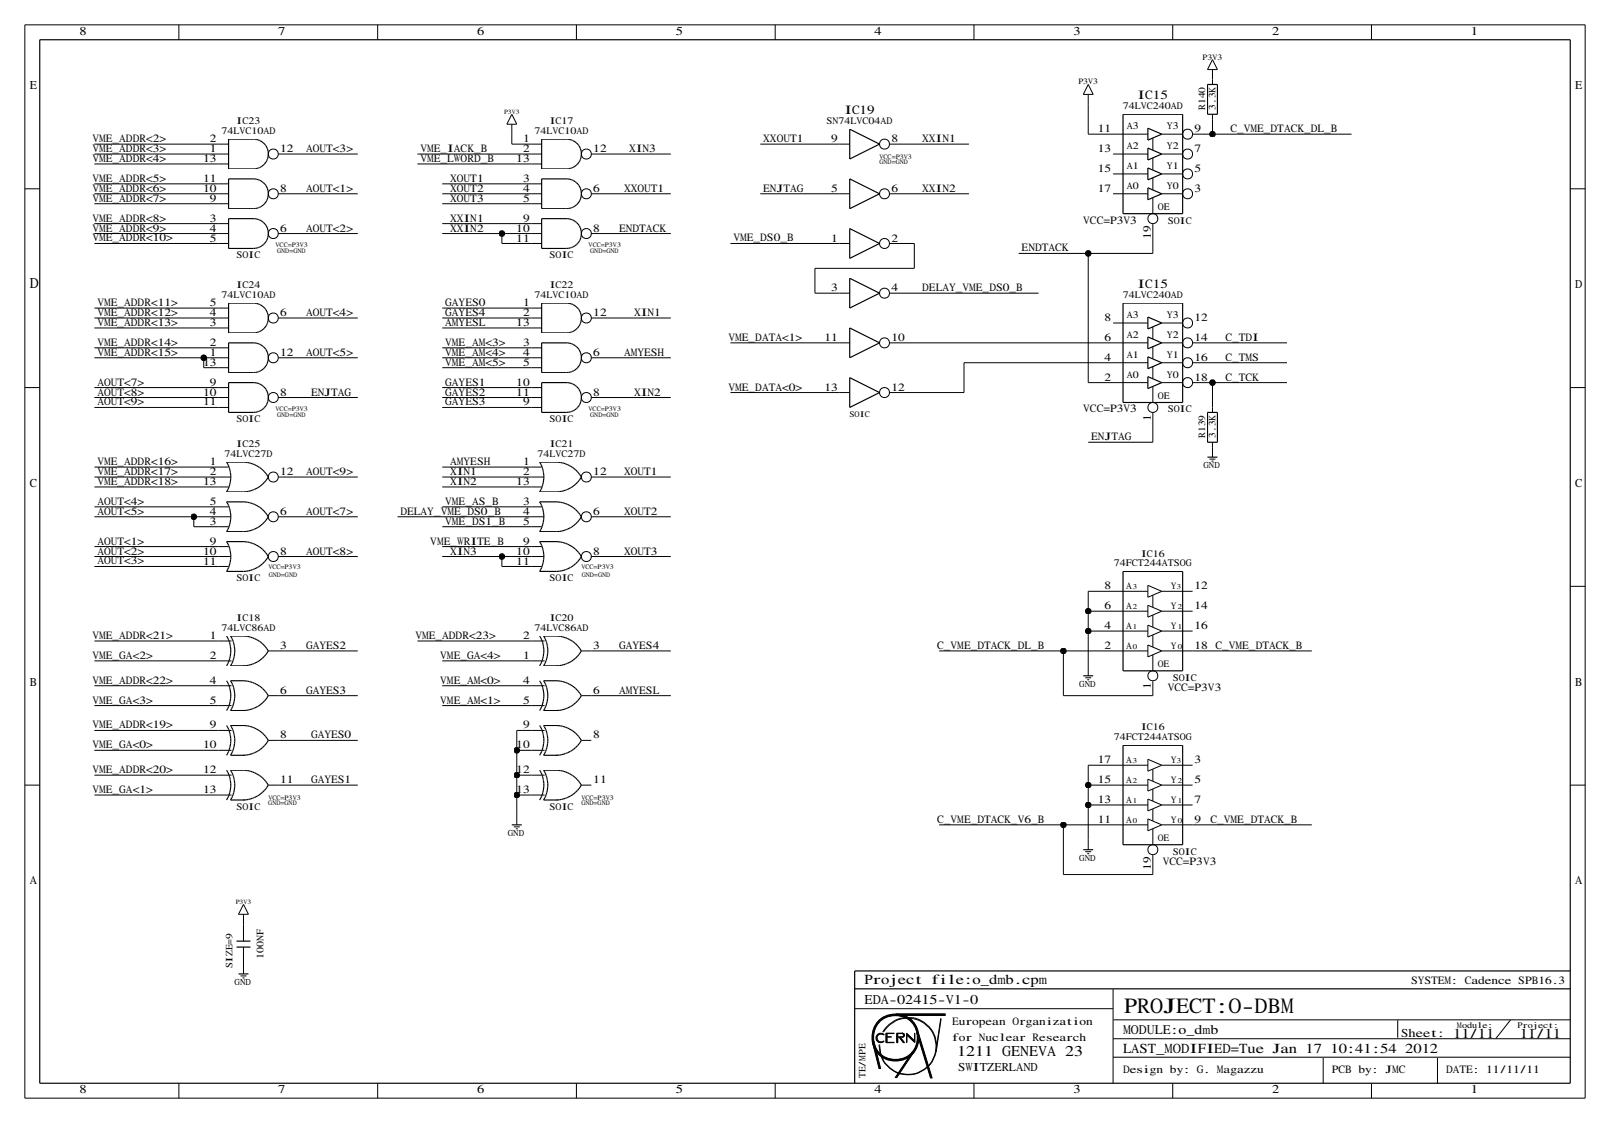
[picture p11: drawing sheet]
<svg xmlns="http://www.w3.org/2000/svg" width="411mm" height="287mm" viewBox="0 0 411 287" stroke-linecap="round" stroke-linejoin="round" font-family="sans-serif">
<defs><g id="words">
<text font-size="5.6" x="287.3" y="258.8">PROJECT:O-DBM</text>
<g font-size="3.8">
<text x="7.6" y="73.7">D</text>
<text x="244.7" y="270">1211 GENEVA 23</text>
</g>
<g font-size="3.5">
<text x="221" y="251.5">Project</text>
<text x="238.1" y="251.5">fi le:o_dmb.cpm</text>
<text x="221" y="256.5">EDA-02415-V1-0</text>
<text x="287" y="269.2">LAST_MODIFIED=Tue Jan 17</text>
<text x="340" y="269.2">10:41:54</text>
<text x="359.1" y="269.2">2012</text>
<text x="371.4" y="265.2">11/11</text>
<text x="388.4" y="265.2">11/11</text>
</g>
<text font-size="3.4" x="287" y="264.2">MODULE:o_dmb</text>
<g font-size="3.2">
<text x="216" y="29.2">IC19</text>
<text x="290.9" y="25.4">IC15</text>
<text x="290.9" y="73.7">IC15</text>
</g>
<g font-size="3.1">
<text x="20.3" y="8.9">8</text>
<text x="71.1" y="8.9">7</text>
<text x="121.9" y="8.9">6</text>
<text x="172.7" y="8.9">5</text>
<text x="223.5" y="8.9">4</text>
<text x="274.3" y="8.9">3</text>
<text x="325.1" y="8.9">2</text>
<text x="375.9" y="8.9">1</text>
<text x="7.6" y="22.9">E</text>
<text x="402.6" y="22.9">E</text>
<text x="402.6" y="73.7">D</text>
<text x="7.6" y="124.5">C</text>
<text x="402.6" y="124.5">C</text>
<text x="7.6" y="175.3">B</text>
<text x="402.6" y="175.3">B</text>
<text x="7.6" y="226.1">A</text>
<text x="402.6" y="226.1">A</text>
<text x="358.1" y="264.9">Sheet :</text>
<text x="244.9" y="273.8">SWITZERLAND</text>
<text x="20.3" y="279.4">8</text>
<text x="71.1" y="279.4">7</text>
<text x="121.9" y="279.4">6</text>
<text x="172.7" y="279.4">5</text>
<text x="223.5" y="279.4">4</text>
<text x="274.3" y="279.4">3</text>
<text x="325.1" y="279.4">2</text>
<text x="375.9" y="279.4">1</text>
</g>
<g font-size="2.9">
<text x="280.5" y="33.8">11</text>
<text x="305.3" y="33.8">9</text>
<text x="314.5" y="33.8">C_VME_DTACK_DL_B</text>
<text x="23.6" y="41.4">VME_ADDR&lt;4&gt;</text>
<text x="23.6" y="38.9">VME_ADDR&lt;3&gt;</text>
<text x="23.6" y="36.3">VME_ADDR&lt;2&gt;</text>
<text x="51.9" y="41.4">13</text>
<text x="53.7" y="36.3">2</text>
<text x="53.7" y="38.9">1</text>
<text x="71.6" y="38.9">12</text>
<text x="78.2" y="38.9">AOUT&lt;3&gt;</text>
<text x="107.4" y="41.4">VME_LWORD_B</text>
<text x="107.4" y="38.9">VME_IACK_B</text>
<text x="132" y="41.4">13</text>
<text x="133.7" y="38.9">2</text>
<text x="133.7" y="36.3">1</text>
<text x="151.6" y="38.9">12</text>
<text x="160.8" y="38.9">XIN3</text>
<text x="195.1" y="36.3">XXOUT1</text>
<text x="212.4" y="36.3">9</text>
<text x="227.8" y="36.3">8</text>
<text x="235.7" y="36.3">XXIN1</text>
<text x="280.5" y="38.9">13</text>
<text x="305.3" y="38.9">7</text>
<text x="23.6" y="46.5">VME_ADDR&lt;5&gt;</text>
<text x="51.9" y="46.5">11</text>
<text x="115.1" y="46.5">XOUT1</text>
<text x="133.7" y="46.5">3</text>
<text x="280.5" y="43.9">15</text>
<text x="305.3" y="43.9">5</text>
<text x="23.6" y="49">VME_ADDR&lt;6&gt;</text>
<text x="23.6" y="51.6">VME_ADDR&lt;7&gt;</text>
<text x="51.9" y="49">10</text>
<text x="53.7" y="51.6">9</text>
<text x="71.6" y="49">8</text>
<text x="78.2" y="49">AOUT&lt;1&gt;</text>
<text x="115.1" y="49">XOUT2</text>
<text x="115.1" y="51.6">XOUT3</text>
<text x="133.7" y="49">4</text>
<text x="133.7" y="51.6">5</text>
<text x="151.6" y="49">6</text>
<text x="159.5" y="49">XXOUT1</text>
<text x="195.1" y="49">ENJTAG</text>
<text x="212.4" y="49">5</text>
<text x="227.8" y="49">6</text>
<text x="235.7" y="49">XXIN2</text>
<text x="280.5" y="49">17</text>
<text x="305.3" y="49">3</text>
<text x="23.6" y="56.6">VME_ADDR&lt;8&gt;</text>
<text x="23.6" y="59.2">VME_ADDR&lt;9&gt;</text>
<text x="53.7" y="59.2">4</text>
<text x="53.7" y="56.6">3</text>
<text x="71.6" y="59.2">6</text>
<text x="78.2" y="59.2">AOUT&lt;2&gt;</text>
<text x="115.1" y="56.6">XXIN1</text>
<text x="115.1" y="59.2">XXIN2</text>
<text x="132" y="59.2">10</text>
<text x="133.7" y="56.6">9</text>
<text x="151.6" y="59.2">8</text>
<text x="158.2" y="59.2">ENDTACK</text>
<text x="276.9" y="57.2">VCC=P3V3</text>
<text x="23.6" y="61.7">VME_ADDR&lt;10&gt;</text>
<text x="53.7" y="61.7">5</text>
<text x="132" y="61.7">11</text>
<text x="187.5" y="61.7">VME_DS0_B</text>
<text x="212.4" y="61.7">1</text>
<text x="227.8" y="61.7">2</text>
<text x="261.1" y="64.3">ENDTACK</text>
<text x="294.1" y="61.1" transform="rotate(-90 294.1 61.1)">19</text>
<text x="212.4" y="74.4">3</text>
<text x="227.8" y="74.4">4</text>
<text x="235.7" y="74.4">DELAY_VME_DS0_B</text>
<text x="24.9" y="78.2">VME_ADDR&lt;11&gt;</text>
<text x="24.9" y="83.3">VME_ADDR&lt;13&gt;</text>
<text x="24.9" y="80.8">VME_ADDR&lt;12&gt;</text>
<text x="53.7" y="78.2">5</text>
<text x="53.7" y="83.3">3</text>
<text x="53.7" y="80.8">4</text>
<text x="71.6" y="80.8">6</text>
<text x="78.2" y="80.8">AOUT&lt;4&gt;</text>
<text x="113.8" y="83.3">AMYESL</text>
<text x="113.8" y="80.8">GAYES4</text>
<text x="113.8" y="78.2">GAYES0</text>
<text x="132" y="83.3">13</text>
<text x="133.7" y="80.8">2</text>
<text x="133.7" y="78.2">1</text>
<text x="151.6" y="80.8">12</text>
<text x="162.1" y="80.8">XIN1</text>
<text x="282.3" y="82">8</text>
<text x="305.3" y="82">12</text>
<text x="24.9" y="88.4">VME_ADDR&lt;14&gt;</text>
<text x="53.7" y="88.4">2</text>
<text x="113.8" y="88.4">VME_AM&lt;3&gt;</text>
<text x="133.7" y="88.4">3</text>
<text x="186.2" y="87.1">VME_DATA&lt;1&gt;</text>
<text x="210.7" y="87.1">11</text>
<text x="227.8" y="87.1">10</text>
<text x="282.3" y="87.1">6</text>
<text x="305.3" y="87.1">14</text>
<text x="313.2" y="87.1">C_TDI</text>
<text x="24.9" y="90.9">VME_ADDR&lt;15&gt;</text>
<text x="51.9" y="93.5">13</text>
<text x="53.7" y="90.9">1</text>
<text x="71.6" y="90.9">12</text>
<text x="78.2" y="90.9">AOUT&lt;5&gt;</text>
<text x="113.8" y="93.5">VME_AM&lt;5&gt;</text>
<text x="113.8" y="90.9">VME_AM&lt;4&gt;</text>
<text x="133.7" y="90.9">4</text>
<text x="133.7" y="93.5">5</text>
<text x="151.6" y="90.9">6</text>
<text x="159.5" y="90.9">AMYESH</text>
<text x="282.3" y="92.2">4</text>
<text x="305.3" y="92.2">16</text>
<text x="313.2" y="92.2">C_TMS</text>
<text x="24.9" y="98.6">AOUT&lt;7&gt;</text>
<text x="24.9" y="101.1">AOUT&lt;8&gt;</text>
<text x="51.9" y="101.1">10</text>
<text x="53.7" y="98.6">9</text>
<text x="71.6" y="101.1">8</text>
<text x="79.5" y="101.1">ENJTAG</text>
<text x="113.8" y="101.1">GAYES2</text>
<text x="113.8" y="98.5">GAYES1</text>
<text x="132" y="98.6">10</text>
<text x="132" y="101.1">11</text>
<text x="151.6" y="101.1">8</text>
<text x="162.1" y="101.1">XIN2</text>
<text x="186.2" y="99.8">VME_DATA&lt;0&gt;</text>
<text x="210.7" y="99.8">13</text>
<text x="227.8" y="99.8">12</text>
<text x="282.3" y="97.3">2</text>
<text x="305.3" y="97.3">18</text>
<text x="313.2" y="97.3">C_TCK</text>
<text x="24.9" y="103.6">AOUT&lt;9&gt;</text>
<text x="51.9" y="103.6">11</text>
<text x="113.8" y="103.6">GAYES3</text>
<text x="133.7" y="103.6">9</text>
<text x="276.9" y="105.4">VCC=P3V3</text>
<text x="294.1" y="107.6" transform="rotate(-90 294.1 107.6)">1</text>
<text x="278.9" y="112.5">ENJTAG</text>
<text x="24.9" y="118.9">VME_ADDR&lt;16&gt;</text>
<text x="53.7" y="118.9">1</text>
<text x="115.1" y="118.9">AMYESH</text>
<text x="133.7" y="118.9">1</text>
<text x="24.9" y="124">VME_ADDR&lt;18&gt;</text>
<text x="24.9" y="121.4">VME_ADDR&lt;17&gt;</text>
<text x="51.9" y="124">13</text>
<text x="53.7" y="121.4">2</text>
<text x="71.6" y="121.4">12</text>
<text x="78.2" y="121.4">AOUT&lt;9&gt;</text>
<text x="115.1" y="121.4">XIN1</text>
<text x="115.1" y="124">XIN2</text>
<text x="132" y="124">13</text>
<text x="133.7" y="121.4">2</text>
<text x="151.6" y="121.4">12</text>
<text x="159.5" y="121.4">XOUT1</text>
<text x="24.9" y="131.6">AOUT&lt;5&gt;</text>
<text x="24.9" y="129">AOUT&lt;4&gt;</text>
<text x="53.7" y="129">5</text>
<text x="53.7" y="131.6">4</text>
<text x="71.6" y="131.6">6</text>
<text x="78.2" y="131.6">AOUT&lt;7&gt;</text>
<text x="102.4" y="131.6">DELAY_VME_DS0_B</text>
<text x="113.8" y="129">VME_AS_B</text>
<text x="133.7" y="131.6">4</text>
<text x="133.7" y="129">3</text>
<text x="151.6" y="131.6">6</text>
<text x="159.5" y="131.6">XOUT2</text>
<text x="53.7" y="134.1">3</text>
<text x="113.8" y="134.1">VME_DS1_B</text>
<text x="133.7" y="134.1">5</text>
<text x="24.9" y="141.7">AOUT&lt;2&gt;</text>
<text x="24.9" y="139.2">AOUT&lt;1&gt;</text>
<text x="51.9" y="141.7">10</text>
<text x="53.7" y="139.2">9</text>
<text x="71.6" y="141.7">8</text>
<text x="78.2" y="141.7">AOUT&lt;8&gt;</text>
<text x="110" y="139.2">VME_WRITE_B</text>
<text x="115.1" y="141.7">XIN3</text>
<text x="132" y="141.7">10</text>
<text x="133.7" y="139.2">9</text>
<text x="151.6" y="141.7">8</text>
<text x="159.5" y="141.7">XOUT3</text>
<text x="24.9" y="144.3">AOUT&lt;3&gt;</text>
<text x="51.9" y="144.3">11</text>
<text x="132" y="144.3">11</text>
<text x="282.3" y="150.6">8</text>
<text x="282.3" y="155.7">6</text>
<text x="305.3" y="150.6">12</text>
<text x="305.3" y="155.7">14</text>
<text x="282.3" y="160.8">4</text>
<text x="305.3" y="160.8">16</text>
<text x="23.6" y="163.3">VME_ADDR&lt;21&gt;</text>
<text x="53.7" y="163.3">1</text>
<text x="71.6" y="165.9">3</text>
<text x="78.2" y="165.9">GAYES2</text>
<text x="106.2" y="163.3">VME_ADDR&lt;23&gt;</text>
<text x="133.7" y="163.3">2</text>
<text x="151.6" y="165.9">3</text>
<text x="158.2" y="165.9">GAYES4</text>
<text x="239.5" y="165.9">C_VME_DTACK_DL_B</text>
<text x="282.3" y="165.9">2</text>
<text x="305.3" y="165.9">18 C_VME_DTACK_B</text>
<text x="23.6" y="168.4">VME_GA&lt;2&gt;</text>
<text x="53.7" y="168.4">2</text>
<text x="112.5" y="168.4">VME_GA&lt;4&gt;</text>
<text x="133.7" y="168.4">1</text>
<text x="23.6" y="179.8">VME_GA&lt;3&gt;</text>
<text x="23.6" y="174.8">VME_ADDR&lt;22&gt;</text>
<text x="53.7" y="174.8">4</text>
<text x="53.7" y="179.8">5</text>
<text x="71.6" y="177.3">6</text>
<text x="78.2" y="177.3">GAYES3</text>
<text x="112.5" y="174.8">VME_AM&lt;0&gt;</text>
<text x="112.5" y="179.8">VME_AM&lt;1&gt;</text>
<text x="133.7" y="174.8">4</text>
<text x="133.7" y="179.8">5</text>
<text x="151.6" y="177.3">6</text>
<text x="158.2" y="177.3">AMYESL</text>
<text x="294.1" y="176.2" transform="rotate(-90 294.1 176.2)">1</text>
<text x="298.4" y="176.5">VCC=P3V3</text>
<text x="23.6" y="191.3">VME_GA&lt;0&gt;</text>
<text x="23.6" y="186.2">VME_ADDR&lt;19&gt;</text>
<text x="51.9" y="191.3">10</text>
<text x="53.7" y="186.2">9</text>
<text x="71.6" y="188.7">8</text>
<text x="79.5" y="188.7">GAYES0</text>
<text x="132" y="191.3">10</text>
<text x="133.7" y="186.2">9</text>
<text x="151.6" y="188.7">8</text>
<text x="23.6" y="197.6">VME_ADDR&lt;20&gt;</text>
<text x="51.9" y="197.6">12</text>
<text x="132" y="197.6">12</text>
<text x="280.5" y="195.1">17</text>
<text x="305.3" y="195.1">3</text>
<text x="23.6" y="202.7">VME_GA&lt;1&gt;</text>
<text x="51.9" y="202.7">13</text>
<text x="71.6" y="200.2">11</text>
<text x="79.5" y="200.2">GAYES1</text>
<text x="132" y="202.7">13</text>
<text x="151.6" y="200.2">11</text>
<text x="280.5" y="200.2">15</text>
<text x="305.3" y="200.2">5</text>
<text x="280.5" y="205.2">13</text>
<text x="305.3" y="205.2">7</text>
<text x="239.5" y="210.3">C_VME_DTACK_V6_B</text>
<text x="280.5" y="210.3">11</text>
<text x="305.3" y="210.3">9</text>
<text x="309.4" y="210.3">C_VME_DTACK_B</text>
<text x="297.2" y="221">VCC=P3V3</text>
<text x="294.1" y="222.4" transform="rotate(-90 294.1 222.4)">19</text>
<text x="360.6" y="251.5">SYSTEM: Cadence SPB16.3</text>
<text x="243.3" y="261.9">European Organizat ion</text>
<text x="243.5" y="265.9">for Nuclear Research</text>
<text x="287" y="274.3">Design by: G.</text>
<text x="311" y="274.3">Magazzu</text>
<text x="340.4" y="274.3">PCB by: JMC</text>
<text x="369.6" y="274.3">DATE: 11/11/11</text>
</g>
<g font-size="2.6">
<text x="287" y="27.9">74LVC240AD</text>
<text x="56.6" y="34.3">74LVC10AD</text>
<text x="60.6" y="31.8">IC23</text>
<text x="136.6" y="34.3">74LVC10AD</text>
<text x="140.6" y="31.8">IC17</text>
<text x="211.3" y="31.8">SN74LVC04AD</text>
<text x="288" y="33">A3</text>
<text x="298.2" y="33">Y3</text>
<text x="288" y="38.1">A2</text>
<text x="298.2" y="38.1">Y2</text>
<text x="288" y="43.2">A1</text>
<text x="298.2" y="43.2">Y1</text>
<text x="288" y="48.3">A0</text>
<text x="295.9" y="53.6">OE</text>
<text x="298.2" y="48.3">Y0</text>
<text x="298.4" y="57.2">SOIC</text>
<text x="60.4" y="66">SOIC</text>
<text x="140.4" y="66">SOIC</text>
<text x="56.6" y="76.2">74LVC10AD</text>
<text x="60.6" y="73.7">IC24</text>
<text x="136.6" y="76.2">74LVC10AD</text>
<text x="140.6" y="73.7">IC22</text>
<text x="287" y="76.2">74LVC240AD</text>
<text x="288" y="81.3">A3</text>
<text x="298.2" y="81.3">Y3</text>
<text x="288" y="86.4">A2</text>
<text x="298.2" y="86.4">Y2</text>
<text x="288" y="91.4">A1</text>
<text x="298.2" y="91.4">Y1</text>
<text x="288" y="96.5">A0</text>
<text x="295.9" y="101.9">OE</text>
<text x="298.2" y="96.5">Y0</text>
<text x="60.4" y="107.9">SOIC</text>
<text x="140.4" y="107.9">SOIC</text>
<text x="298.4" y="105.4">SOIC</text>
<text x="57.4" y="116.8">74LVC27D</text>
<text x="60.6" y="114.3">IC25</text>
<text x="137.4" y="116.8">74LVC27D</text>
<text x="140.6" y="114.3">IC21</text>
<text x="291.7" y="142.2">IC16</text>
<text x="60.4" y="148.6">SOIC</text>
<text x="140.4" y="148.6">SOIC</text>
<text x="284.7" y="144.8">74FCT244ATSOG</text>
<text x="56.6" y="161.3">74LVC86AD</text>
<text x="60.6" y="158.7">IC18</text>
<text x="136.6" y="161.3">74LVC86AD</text>
<text x="140.6" y="158.7">IC20</text>
<text x="299.7" y="174">SOIC</text>
<text x="284.7" y="189.2">74FCT244ATSOG</text>
<text x="291.7" y="186.7">IC16</text>
<text x="60.4" y="207">SOIC</text>
<text x="140.4" y="207">SOIC</text>
<text x="299.7" y="218.4">SOIC</text>
<text x="67.3" y="245.1" transform="rotate(-90 67.3 245.1)">100NF</text>
</g>
<g font-size="2.5">
<text x="308" y="28.1" transform="rotate(-90 308 28.1)">R140</text>
<text x="310.6" y="28.1" transform="rotate(-90 310.6 28.1)">3.3K</text>
<text x="308" y="111.9" transform="rotate(-90 308 111.9)">R139</text>
<text x="310.6" y="111.9" transform="rotate(-90 310.6 111.9)">3.3K</text>
<text x="287.8" y="155.7">A</text>
<text x="287.8" y="150.6">A</text>
<text x="299.2" y="155.7">Y</text>
<text x="299.2" y="150.6">Y</text>
<text x="287.8" y="160.8">A</text>
<text x="299.2" y="160.8">Y</text>
<text x="287.8" y="165.9">A</text>
<text x="299.2" y="165.9">Y</text>
<text x="295.9" y="170.4">OE</text>
<text x="287.8" y="195.1">A</text>
<text x="299.2" y="195.1">Y</text>
<text x="287.8" y="200.2">A</text>
<text x="299.2" y="200.2">Y</text>
<text x="287.8" y="205.2">A</text>
<text x="299.2" y="205.2">Y</text>
<text x="287.8" y="210.3">A</text>
<text x="295.9" y="214.9">OE</text>
<text x="299.2" y="210.3">Y</text>
<text x="59.4" y="247.4" transform="rotate(-90 59.4 247.4)">SIZE=9</text>
<text x="221.2" y="275.6" transform="rotate(-90 221.2 275.6)">TE/MPE</text>
</g>
<g font-size="2.3">
<text x="307.6" y="119.6">GND</text>
<text x="275.8" y="175.5">GND</text>
<text x="129.8" y="213.6">GND</text>
<text x="275.8" y="220">GND</text>
<text x="59.9" y="251.7">GND</text>
</g>
<g font-size="2.2">
<text x="217.1" y="106.7">SOIC</text>
<text x="372.4" y="262.6">Module:</text>
<text x="387.9" y="262.6">Project :</text>
</g>
<g font-size="2.1">
<text x="307.4" y="15.2">P3V3</text>
<text x="275.6" y="21.6">P3V3</text>
</g>
<g font-size="1.9">
<text x="289.6" y="155.7">2</text>
<text x="289.6" y="150.6">3</text>
<text x="300.7" y="150.6">3</text>
<text x="301" y="155.7">2</text>
<text x="289.6" y="160.8">1</text>
<text x="301" y="160.8">1</text>
<text x="289.6" y="165.9">0</text>
<text x="301" y="165.9">0</text>
<text x="289.6" y="195.1">3</text>
<text x="300.7" y="195.1">3</text>
<text x="289.6" y="200.2">2</text>
<text x="301" y="200.2">2</text>
<text x="289.6" y="205.2">1</text>
<text x="301" y="205.2">1</text>
<text x="289.6" y="210.3">0</text>
<text x="301" y="210.3">0</text>
</g>
<g font-size="1.7">
<text x="128.8" y="29.2">P3V3</text>
<text x="224.8" y="40.6">VCC=P3V3</text>
<text x="224.8" y="41.9">GND=GND</text>
<text x="70.4" y="63.2">VCC=P3V3</text>
<text x="70.8" y="64.8">GND=GND</text>
<text x="150.4" y="63.2">VCC=P3V3</text>
<text x="150.9" y="64.8">GND=GND</text>
<text x="70.4" y="105.1">VCC=P3V3</text>
<text x="70.8" y="106.7">GND=GND</text>
<text x="150.4" y="105.1">VCC=P3V3</text>
<text x="150.9" y="106.7">GND=GND</text>
<text x="68.6" y="145.3">VCC=P3V3</text>
<text x="68.7" y="147.4">GND=GND</text>
<text x="148.6" y="145.3">VCC=P3V3</text>
<text x="148.7" y="147.4">GND=GND</text>
<text x="68.6" y="205.7">GND=GND</text>
<text x="68.6" y="204.5">VCC=P3V3</text>
<text x="148.6" y="205.7">GND=GND</text>
<text x="148.6" y="204.5">VCC=P3V3</text>
<text x="60.2" y="231.1">P3V3</text>
</g>
</g></defs>
<g fill="none" stroke="#000" stroke-width=".26">
<path d="M6.3 6.4h398.8zM6.3 6.4v274.3zM45.7 6.4v3.8zM96.5 6.4v3.8zM147.3 6.4v3.8zM198.1 6.4v3.8zM248.9 6.4v3.8zM299.7 6.4v3.8zM308.6 17.8h2.5zM309.9 15.2l-1.3 2.6zM309.9 17.8v2.5zM309.9 15.2l1.3 2.6z"/>
<path d="M350.5 6.4v3.8zM405.1 6.4v274.3zM24.1 36.8h31.8zM24.1 39.4h31.8zM55.9 39.4h2.5zM55.9 36.8h2.5zM71.1 39.4h20.3zM106.7 39.4h29.2zM129.5 31.8h2.6zM130.8 34.3v2.5zM130.8 36.8h5.1zM130.8 31.8v2.5z"/>
<path d="M130.8 29.2l1.3 2.5zM130.8 29.2l-1.3 2.6zM135.9 39.4h2.5zM135.9 36.8h2.5zM151.1 39.4h20.3zM194.3 36.8h20.3zM214.6 36.8h2.6zM227.3 36.8h20.4zM276.9 24.1h2.5zM278.1 21.6l-1.2 2.5zM278.1 34.3h6.4zM278.1 26.7v7.6z"/>
<path d="M278.1 24.1v2.6zM278.1 21.6l1.3 2.5zM284.5 34.3h2.5zM284.5 39.4h2.5zM287 34.3h6.4zM287 39.4h6.4zM294.6 35.3v3.1zM296.9 39.4h5.4zM296.9 34.3h5.4zM304.8 34.3h5.1zM309.9 34.3h35.5zM309.9 30.5v3.8z"/>
<path d="M309.9 29.2v1.3zM309.9 20.3v1.3zM6.3 48.3h3.9zM24.1 41.9h31.8zM24.1 47h31.8zM24.1 52.1h31.8zM24.1 59.7h31.8zM24.1 57.2h31.8zM24.1 49.5h31.8zM55.9 59.7h2.5zM55.9 57.2h2.5zM55.9 49.5h2.5z"/>
<path d="M55.9 47h2.5zM55.9 52.1h2.5zM55.9 41.9h2.5zM71.1 59.7h20.3zM71.1 49.5h20.3zM106.7 41.9h29.2zM113 59.7h15.3zM113 57.2h22.9zM113 52.1h22.9zM113 49.5h22.9zM113 47h22.9zM128.3 59.7v2.5z"/>
<path d="M128.3 59.7h7.6zM135.9 59.7h2.5zM135.9 57.2h2.5zM135.9 49.5h2.5zM135.9 47h2.5zM135.9 52.1h2.5zM135.9 41.9h2.5zM151.1 49.5h20.3zM151.1 59.7h20.3zM194.3 49.5h20.3zM214.6 49.5h2.6zM227.3 49.5h20.4z"/>
<path d="M284.5 44.4h2.5zM284.5 49.5h2.5zM287 44.4h6.4zM287 49.5h6.4zM294.6 57.2v7.6zM294.6 50.5v4.1zM294.6 45.5v3zM294.6 40.4v3zM296.9 44.4h5.4zM296.9 49.5h5.4zM401.3 48.3h3.8zM24.1 62.2h31.8z"/>
<path d="M24.1 78.7h31.8zM55.9 78.7h2.5zM55.9 62.2h2.5zM113 78.7h22.9zM128.3 62.2h7.6zM135.9 78.7h2.5zM135.9 62.2h2.5zM186.7 62.2h27.9zM208.3 74.9h6.3zM208.3 68.6v6.3zM208.3 68.6h25.4zM214.6 62.2h2.6z"/>
<path d="M214.6 74.9h2.6zM227.3 62.2h6.4zM227.3 74.9h38.1zM233.7 62.2v6.4zM260.4 64.8h17.7zM278.1 64.8h16.5zM278.1 64.8v33zM6.3 99.1h3.9zM24.1 83.8h31.8zM24.1 88.9h31.8zM24.1 91.4h28zM24.1 81.3h31.8z"/>
<path d="M24.1 99.1h31.8zM52.1 94h3.8zM52.1 91.4v2.6zM52.1 91.4h3.8zM55.9 99.1h2.5zM55.9 91.4h2.5zM55.9 88.9h2.5zM55.9 94h2.5zM55.9 81.3h2.5zM55.9 83.8h2.5zM71.1 81.3h20.3zM71.1 91.4h20.3z"/>
<path d="M113 88.9h22.9zM113 91.4h22.9zM113 81.3h22.9zM113 83.8h22.9zM113 99.1h22.9zM113 94h22.9zM135.9 99.1h2.5zM135.9 91.4h2.5zM135.9 88.9h2.5zM135.9 94h2.5zM135.9 81.3h2.5zM135.9 83.8h2.5z"/>
<path d="M151.1 81.3h20.3zM151.1 91.4h20.3zM186.7 87.6h27.9zM214.6 87.6h2.6zM227.3 87.6h57.2zM246.4 92.7v7.6zM246.4 92.7h38.1zM278.1 97.8h6.4zM284.5 82.5h2.5zM284.5 92.7h2.5zM284.5 97.8h2.5zM284.5 87.6h2.5z"/>
<path d="M287 82.5h6.4zM287 92.7h6.4zM287 97.8h6.4zM287 87.6h6.4zM294.6 98.8v4.1zM294.6 93.7v3.1zM294.6 83.6v3zM294.6 88.6v3.1zM296.9 92.7h5.4zM296.9 97.8h5.4zM296.9 87.6h5.4zM296.9 82.5h5.4z"/>
<path d="M304.8 92.7h24.1zM304.8 87.6h24.1zM304.8 97.8h5.1zM309.9 97.8h19zM309.9 97.8v6.3zM401.3 99.1h3.8zM24.1 101.6h31.8zM24.1 119.4h31.8zM24.1 104.1h31.8zM55.9 101.6h2.5zM55.9 104.1h2.5zM55.9 119.4h2.5z"/>
<path d="M71.1 101.6h20.3zM113 104.1h22.9zM113 119.4h22.9zM113 101.6h22.9zM135.9 101.6h2.5zM135.9 104.1h2.5zM135.9 119.4h2.5zM151.1 101.6h20.3zM186.7 100.3h27.9zM214.6 100.3h2.6zM227.3 100.3h19.1zM278.1 113h16.5z"/>
<path d="M294.6 105.4v7.6zM309.1 117.3h1.5zM309.6 117.9h.5zM309.9 114.3v2.5zM309.9 113v1.3zM309.9 104.1v1.3zM24.1 121.9h31.8zM24.1 124.5h31.8zM24.1 139.7h31.8zM24.1 129.5h31.8zM24.1 132.1h25.4zM49.5 134.6h6.4z"/>
<path d="M49.5 132.1v2.5zM49.5 132.1h6.4zM55.9 139.7h2.5zM55.9 132.1h3zM55.9 129.5h2.5zM55.9 134.6h2.5zM55.9 121.9h3zM55.9 124.5h2.5zM71.1 132.1h20.3zM71.1 121.9h20.3zM101.6 132.1h34.3zM113 134.6h22.9z"/>
<path d="M113 124.5h22.9zM113 121.9h22.9zM113 129.5h22.9zM113 139.7h22.9zM135.9 139.7h2.5zM135.9 132.1h3zM135.9 129.5h2.5zM135.9 134.6h2.5zM135.9 121.9h3zM135.9 124.5h2.5zM151.1 132.1h20.3zM151.1 121.9h20.3z"/>
<path d="M24.1 142.2h31.8zM24.1 144.8h31.8zM55.9 142.2h3zM55.9 144.8h2.5zM71.1 142.2h20.3zM113 142.2h15.3zM128.3 144.8h7.6zM128.3 142.2v2.6zM128.3 142.2h7.6zM135.9 142.2h3zM135.9 144.8h2.5zM151.1 142.2h20.3z"/>
<path d="M278.1 156.2v5.1zM278.1 151.1v5.1zM278.1 156.2h6.4zM278.1 151.1h6.4zM284.5 151.1h8.9zM284.5 156.2h8.9zM293.4 152.7l3.5-1.6zM293.4 157.7l3.5-1.5zM293.4 159.8v3zM293.4 154.7v3zM293.4 149.6v3.1zM293.4 149.6l3.5 1.5z"/>
<path d="M293.4 159.8l3.5 1.5zM293.4 154.7l3.5 1.5zM294.6 157.2v3.1zM294.6 152.1v3.1zM296.9 151.1h7.9zM296.9 156.2h7.9zM401.3 149.9h3.8zM24.1 175.3h31.8zM24.1 163.8h31.8zM24.1 168.9h31.8zM55.9 175.3h2.5zM55.9 168.9h2.5z"/>
<path d="M55.9 163.8h2.5zM58.4 175.3h.8zM58.4 168.9h.8zM58.4 163.8h.8zM68.6 177.8h2.5zM68.6 166.4h2.5zM71.1 177.8h20.3zM71.1 166.4h20.3zM106.7 163.8h29.2zM113 175.3h22.9zM113 168.9h22.9zM135.9 175.3h2.5z"/>
<path d="M135.9 168.9h2.5zM135.9 163.8h2.5zM138.4 175.3h.8zM138.4 168.9h.8zM138.4 163.8h.8zM148.6 177.8h2.5zM148.6 166.4h2.5zM151.1 166.4h20.3zM151.1 177.8h20.3zM240 166.4h31.8zM271.8 177.8h22.8zM271.8 166.4v11.4z"/>
<path d="M271.8 166.4h12.7zM277.4 173.2h1.5zM277.9 173.7h.5zM278.1 161.3h6.4zM278.1 161.3v8.9zM278.1 170.2v2.5zM284.5 166.4h8.9zM284.5 161.3h8.9zM293.4 162.8l3.5-1.5zM293.4 164.8v3.1zM293.4 167.9l3.5-1.5zM293.4 164.8l3.5 1.6z"/>
<path d="M294.6 174v3.8zM294.6 162.3v3.1zM294.6 167.4v4zM296.9 161.3h7.9zM296.9 166.4h7.9zM304.8 166.4h30.5zM24.1 186.7h31.8zM24.1 198.1h31.8zM24.1 180.3h31.8zM24.1 191.8h31.8zM55.9 198.1h2.5zM55.9 191.8h2.5z"/>
<path d="M55.9 186.7h2.5zM55.9 180.3h2.5zM58.4 198.1h.8zM58.4 191.8h.8zM58.4 186.7h.8zM58.4 180.3h.8zM68.6 189.2h2.5zM71.1 189.2h20.3zM113 180.3h22.9zM132.1 198.1v5.1zM132.1 198.1h3.8zM132.1 191.8v6.3z"/>
<path d="M132.1 191.8h3.8zM132.1 186.7v5.1zM132.1 186.7h3.8zM135.9 198.1h2.5zM135.9 191.8h2.5zM135.9 186.7h2.5zM135.9 180.3h2.5zM138.4 198.1h.8zM138.4 191.8h.8zM138.4 186.7h.8zM138.4 180.3h.8zM148.6 189.2h2.5z"/>
<path d="M278.1 195.6v5.1zM278.1 195.6h6.4zM284.5 195.6h8.9zM293.4 197.1l3.5-1.5zM293.4 199.1v3.1zM293.4 194.1v3zM293.4 194.1l3.5 1.5zM293.4 199.1l3.5 1.6zM294.6 196.6v3zM296.9 195.6h7.9zM6.3 200.7h3.9zM24.1 203.2h31.8z"/>
<path d="M55.9 203.2h2.5zM58.4 203.2h.8zM68.6 200.7h2.5zM71.1 200.7h20.3zM131.3 211.3h1.5zM131.8 211.8h.5zM132.1 203.2v5.1zM132.1 203.2h3.8zM132.1 208.3v2.5zM135.9 203.2h2.5zM138.4 203.2h.8zM148.6 200.7h2.5z"/>
<path d="M240 210.8h31.8zM271.8 210.8h12.7zM271.8 210.8v12.7zM277.4 217.7h1.5zM277.9 218.2h.5zM278.1 200.7v5zM278.1 205.7h6.4zM278.1 205.7v8.9zM278.1 200.7h6.4zM278.1 214.6v2.6zM284.5 200.7h8.9zM284.5 210.8h8.9z"/>
<path d="M284.5 205.7h8.9zM293.4 207.3l3.5-1.6zM293.4 202.2l3.5-1.5zM293.4 204.2v3.1zM293.4 209.3v3zM293.4 212.3l3.5-1.5zM293.4 204.2l3.5 1.5zM293.4 209.3l3.5 1.5zM294.6 218.4v5.1zM294.6 201.7v3zM294.6 206.8v3zM294.6 211.8v4.1z"/>
<path d="M296.9 205.7h7.9zM296.9 200.7h7.9zM296.9 210.8h7.9zM304.8 210.8h30.5zM401.3 200.7h3.8zM61 233.7h2.5zM62.2 233.7v2.5zM62.2 231.1l1.3 2.6zM62.2 236.2v4.3zM62.2 231.1l-1.2 2.6zM271.8 223.5h22.8zM61.5 249.4h1.5z"/>
<path d="M62 249.9h.5zM62.2 246.4v2.5zM62.2 242.1v4.3zM218.4 257.8h66.1zM228.9 259.4h12.8zM228.9 259.3h12.8zM228.9 259.5h12.8zM228.9 259.2h12.8zM228.9 259.1h12.8zM284.5 252.8v24.1zM45.7 276.9v3.8zM96.5 276.9v3.8z"/>
<path d="M147.3 276.9v3.8zM198.1 276.9v3.8zM222.9 266.1l1.8 7.1zM223 266.1l1.8 7.1zM223.1 266.1l1.8 7.1zM223.2 266.1l1.8 7.1zM223.3 266.1l1.8 7.1zM224.1 264.5a1.11 1.11 0 0 1 1.8 0 1.11 1.11 0 0 0-1.6 0 1.11 1.11 0 0 0 0 1.6 1.11 1.11 0 0 0 1.6 0 1.18 1.18 0 0 1-1.7 .1 1.18 1.18 0 0 1-.1-1.7zM225.6 263.8a7.4 7.4 0 0 1 12.1-1.1 7.4 7.4 0 0 1-3.4 11.7 7.4 7.4 0 0 1-9.6-7.4M225.8 263.8a7.2 7.2 0 0 1 11.8-.9 7.2 7.2 0 0 1-3.4 11.4 7.2 7.2 0 0 1-9.4-7.3M225.8 266.1h.2zM225.8 264.5h.2z"/>
<path d="M225.8 264.5a1.01 1.01 0 0 0-1.4 .1 1.01 1.01 0 0 0 0 1.4 1.01 1.01 0 0 0 1.4 .1M226.4 264.1v2.4zM226.4 266.5h2.1zM226.4 264.1h2.1zM226.5 264.1v2.4zM226.6 264.1v2.4zM226.7 264.2v.8zM226.7 265.1h1.1zM226.7 264.2h1.8zM226.7 265.1v1.3zM226.7 266.4h1.8zM226.7 265h1.1z"/>
<path d="M227.8 265.1h.1M228.5 264.2h.1M228.5 266.5h.1M229.2 264.1v2.4zM229.2 266.5h.3zM229.2 264.1h1.4zM229.3 264.1v2.4zM229.4 264.1v2.4zM229.5 265h1.1zM229.5 264.2v.8zM229.5 265.1v1.4zM229.5 265.1h.3z"/>
<path d="M229.5 264.2h1.1zM229.8 265.1l1.1 1.4zM229.9 265.1l1.1 1.4zM230 265.1l1.1 1.4zM230.1 265.1l1.1 1.4zM230.1 265.1h.5zM230.5 264.1a.49 .49 0 0 1 .6 .5 .49 .49 0 0 1-.6 .5M230.5 264.1a.48 .48 0 0 1 .5 .5 .48 .48 0 0 1-.5 .5M230.6 264.2a.38 .38 0 0 1 .3 .4 .38 .38 0 0 1-.3 .4M230.6 264.1a.49 .49 0 0 1 .6 .5 .49 .49 0 0 1-.6 .5M230.9 266.5h.3zM231.7 264.1l2 1.9z"/>
<path d="M231.7 264.1v2.4zM231.8 266.5h.1M231.8 264.6l2 1.9zM231.8 264.3l1.9 1.8zM231.8 264.4l1.9 1.8zM231.8 264.5l1.9 1.8zM231.8 264.6v1.9zM233.3 268.6l-4.5 6.9zM233.4 268.6l-4.5 6.9zM233.5 268.6l-4.5 6.9zM233.6 268.6l-4.5 6.9zM233.7 268.6l-4.5 6.9z"/>
<path d="M233.7 264.1h.1M233.7 264.1v1.9zM233.8 264.1v2.4zM234.3 263.9l3.5 11.7zM234.4 263.9l3.5 11.7zM234.5 263.9l3.5 11.7zM234.6 263.9l3.6 11.7zM234.7 263.9l3.6 11.7zM240.4 260.2l-1.2 8.5zM240.5 260.3l-1.2 8.5zM248.9 276.9v3.8zM284.5 270.2h116.8z"/>
<path d="M284.5 265.5h116.8zM284.6 260.7h116.7zM299.7 276.9v3.8zM338.2 270.4v6.5zM350.5 276.9v3.8zM357.2 260.8v4.4zM367.4 270.4v6.5zM386.1 260.7l-3.8 4.8zM6.3 280.7h398.8z"/>
<circle cx="69.8" cy="39.4" r="1.28"/>
<circle cx="149.9" cy="39.4" r="1.28"/>
<circle cx="226.1" cy="36.8" r="1.28"/>
<circle cx="303.5" cy="39.4" r="1.28"/>
<circle cx="303.5" cy="34.3" r="1.28"/>
<circle cx="69.8" cy="59.7" r="1.28"/>
<circle cx="69.8" cy="49.5" r="1.28"/>
<circle cx="149.9" cy="59.7" r="1.28"/>
<circle cx="149.9" cy="49.5" r="1.28"/>
<circle cx="226.1" cy="49.5" r="1.28"/>
<circle cx="294.6" cy="55.9" r="1.28"/>
<circle cx="303.5" cy="44.5" r="1.28"/>
<circle cx="303.5" cy="49.5" r="1.28"/>
<circle cx="226.1" cy="74.9" r="1.28"/>
<circle cx="226.1" cy="62.2" r="1.28"/>
<circle cx="69.8" cy="81.3" r="1.28"/>
<circle cx="69.8" cy="91.5" r="1.28"/>
<circle cx="149.9" cy="91.5" r="1.28"/>
<circle cx="149.9" cy="81.3" r="1.28"/>
<circle cx="226.1" cy="87.6" r="1.28"/>
<circle cx="303.5" cy="87.6" r="1.28"/>
<circle cx="303.5" cy="92.7" r="1.28"/>
<circle cx="303.5" cy="97.8" r="1.28"/>
<circle cx="303.5" cy="82.6" r="1.28"/>
<circle cx="69.8" cy="101.6" r="1.28"/>
<circle cx="149.9" cy="101.6" r="1.28"/>
<circle cx="226.1" cy="100.3" r="1.28"/>
<circle cx="294.6" cy="104.2" r="1.28"/>
<circle cx="69.8" cy="121.9" r="1.28"/>
<circle cx="69.8" cy="132.1" r="1.28"/>
<circle cx="149.9" cy="121.9" r="1.28"/>
<circle cx="149.9" cy="132.1" r="1.28"/>
<circle cx="69.8" cy="142.3" r="1.28"/>
<circle cx="149.9" cy="142.3" r="1.28"/>
<circle cx="294.6" cy="172.7" r="1.28"/>
<circle cx="294.6" cy="217.2" r="1.28"/>
<circle cx="228.8" cy="265.2" r="6"/>
<circle cx="228.8" cy="265.2" r="5.9"/>
<circle cx="228.8" cy="265.2" r="5.8"/>
<circle cx="228.8" cy="265.2" r="5.7"/>
<circle cx="228.8" cy="265.2" r="5.6"/>
</g>
<g fill="#000" stroke="#000" stroke-width=".26">
<circle cx="309.9" cy="34.3" r=".72"/>
<circle cx="128.3" cy="59.7" r=".72"/>
<circle cx="278.1" cy="64.8" r=".72"/>
<circle cx="52.1" cy="91.4" r=".72"/>
<circle cx="309.9" cy="97.8" r=".72"/>
<circle cx="49.5" cy="132.1" r=".72"/>
<circle cx="128.3" cy="142.2" r=".72"/>
<circle cx="278.1" cy="156.2" r=".72"/>
<circle cx="271.8" cy="166.4" r=".72"/>
<circle cx="278.1" cy="161.3" r=".72"/>
<circle cx="132.1" cy="198.1" r=".72"/>
<circle cx="132.1" cy="191.8" r=".72"/>
<circle cx="132.1" cy="203.2" r=".72"/>
<circle cx="271.8" cy="210.8" r=".72"/>
<circle cx="278.1" cy="205.7" r=".72"/>
<circle cx="278.1" cy="200.7" r=".72"/>
</g>
<g fill="none" stroke="#000" stroke-width=".3">
<path d="M10.2 10.2h391.1zM10.2 10.2v266.7zM401.3 10.2v266.7zM58.4 35.6v7.6zM58.4 35.6h6.7zM65.1 35.6l.5 .1zM65.6 35.7l.4 .1zM66 35.8l.3 .1zM66.3 35.9l.2 .1zM66.5 36l.5 .3zM67 36.3l.3 .2zM67.3 36.5l.4 .4z"/>
<path d="M67.7 36.9l.2 .3zM67.9 37.2l.1 .1zM68 37.3l.3 .6zM68.3 37.9l.2 .8zM68.5 38.7l.1 .7zM68.5 39.9l-.1 .5zM68.6 39.4l-.1 .5zM138.4 35.6v7.6zM138.4 35.6h6.7zM145.1 35.6l.5 .1zM145.6 35.7l.4 .1zM146 35.8l.3 .1z"/>
<path d="M146.3 35.9l.2 .1zM146.5 36l.5 .3zM147 36.3l.3 .2zM147.3 36.5l.4 .4zM147.7 36.9l.2 .3zM147.9 37.2l.1 .1zM148 37.3l.3 .6zM148.3 37.9l.2 .8zM148.5 39.9l-.1 .5zM148.5 38.7l.1 .7zM148.6 39.4l-.1 .5zM217.2 33v7.6z"/>
<path d="M217.2 33l7.6 3.8zM287 29.2v25.4zM287 29.2h15.3zM293.4 32.8v3zM293.4 35.8l3.5-1.5zM293.4 37.8v3.1zM293.4 32.8l3.5 1.5zM293.4 37.8l3.5 1.6zM302.3 29.2v25.4zM308.6 21.6v7.6zM308.6 21.6h2.5zM308.6 29.2h2.5z"/>
<path d="M311.1 21.6v7.6zM58.4 55.9v7.6zM58.4 55.9h6.7zM58.4 53.3h6.4zM58.4 45.7v7.6zM58.4 45.7h6.7zM58.4 43.2h6.4zM64.8 53.3h.5zM64.8 43.2l.5-.1zM65.1 55.9l.5 .1zM65.1 45.7l.5 .1zM65.3 53.3l.5-.1z"/>
<path d="M65.3 43.1l.5-.1zM65.6 56l.4 .1zM65.6 45.8l.4 .1zM65.8 53.2l.3-.1zM65.8 43l.3-.1zM66 56.1l.3 .1zM66 45.9l.3 .1zM66.1 53.1l.2-.1zM66.1 42.9l.2-.1zM66.3 56.2l.2 .1zM66.3 46l.2 .1zM66.3 53l.3-.2z"/>
<path d="M66.3 42.8l.3-.1zM66.5 56.3l.5 .3zM66.5 46.1l.5 .3zM66.6 52.8l.3-.1zM66.6 42.7l.3-.2zM66.9 52.7l.4-.3zM66.9 42.5l.4-.3zM67 56.6l.3 .2zM67 46.4l.3 .3zM67.3 56.8l.4 .5zM67.3 52.4l.3-.3zM67.3 46.7l.4 .4z"/>
<path d="M67.3 42.2l.3-.2zM67.7 57.3l.2 .2zM67.7 47.1l.2 .2zM67.9 57.5l.1 .2zM67.9 47.3l.1 .2zM68 51.6l-.4 .5zM68 41.5l-.4 .5zM68 57.7l.3 .6zM68 47.5l.3 .6zM68.1 51.4l-.1 .2zM68.1 41.2l-.1 .3zM68.2 51.2l-.1 .2z"/>
<path d="M68.2 41l-.1 .2zM68.3 58.3l.2 .7zM68.3 48.1l.2 .7zM68.3 50.9l-.1 .3zM68.3 40.7l-.1 .3zM68.4 50.6l-.1 .3zM68.4 40.4l-.1 .3zM68.5 59l.1 .7zM68.5 48.8l.1 .7zM68.5 50.1l-.1 .5zM68.6 59.7l-.1 .5zM68.6 49.5l-.1 .6z"/>
<path d="M138.4 55.9v7.6zM138.4 55.9h6.7zM138.4 53.3h6.4zM138.4 45.7v7.6zM138.4 45.7h6.7zM138.4 43.2h6.4zM144.8 53.3h.5zM144.8 43.2l.5-.1zM145.1 55.9l.5 .1zM145.1 45.7l.5 .1zM145.3 53.3l.5-.1zM145.3 43.1l.5-.1z"/>
<path d="M145.6 56l.4 .1zM145.6 45.8l.4 .1zM145.8 53.2l.3-.1zM145.8 43l.3-.1zM146 56.1l.3 .1zM146 45.9l.3 .1zM146.1 53.1l.3-.1zM146.1 42.9l.3-.1zM146.3 56.2l.2 .1zM146.3 46l.2 .1zM146.4 53l.3-.2zM146.4 42.8l.3-.1z"/>
<path d="M146.5 56.3l.5 .3zM146.5 46.1l.5 .3zM146.7 52.8l.2-.1zM146.7 42.7l.2-.2zM146.9 52.7l.4-.3zM146.9 42.5l.4-.3zM147 56.6l.3 .2zM147 46.4l.3 .3zM147.3 56.8l.4 .5zM147.3 52.4l.3-.3zM147.3 46.7l.4 .4zM147.3 42.2l.3-.2z"/>
<path d="M147.7 57.3l.2 .2zM147.7 47.1l.2 .2zM147.9 57.5l.1 .2zM147.9 47.3l.1 .2zM148 51.6l-.4 .5zM148 41.5l-.4 .5zM148 57.7l.3 .6zM148 47.5l.3 .6zM148.1 51.4l-.1 .2zM148.1 41.2l-.1 .3zM148.2 51.2l-.1 .2zM148.2 41l-.1 .2z"/>
<path d="M148.3 50.9l-.1 .3zM148.3 40.7l-.1 .3zM148.3 58.3l.2 .7zM148.3 48.1l.2 .7zM148.4 50.6l-.1 .3zM148.4 40.4l-.1 .3zM148.5 50.1l-.1 .5zM148.5 59l.1 .7zM148.5 48.8l.1 .7zM148.6 59.7l-.1 .5zM148.6 49.5l-.1 .6zM217.2 58.4v7.6z"/>
<path d="M217.2 58.4l7.6 3.8zM217.2 45.7v7.6zM217.2 45.7l7.6 3.8zM217.2 53.3l7.6-3.8zM217.2 40.6l7.6-3.8zM287 54.6h15.3zM293.4 42.9v3.1zM293.4 48v3.1zM293.4 51.1l3.5-1.6zM293.4 46l3.5-1.6zM293.4 40.9l3.5-1.5zM293.4 48l3.5 1.5z"/>
<path d="M293.4 42.9l3.5 1.5zM58.4 77.5v7.6zM58.4 77.5h6.7zM58.4 63.5h6.4zM64.8 63.5l.5-.1zM65.1 77.5l.5 .1zM65.3 63.4l.5-.1zM65.6 77.6l.4 .1zM65.8 63.3l.3-.1zM66 77.7l.3 .1zM66.1 63.2l.2-.1zM66.3 77.8l.2 .1z"/>
<path d="M66.3 63.1l.3-.1zM66.5 77.9l.5 .3zM66.6 63l.3-.2zM66.9 62.8l.4-.3zM67 78.2l.3 .2zM67.3 78.4l.4 .4zM67.3 62.5l.3-.2zM67.7 78.8l.2 .3zM67.9 79.1l.1 .1zM68 61.8l-.4 .5zM68 79.2l.3 .7zM68.1 61.5l-.1 .3z"/>
<path d="M68.2 61.3l-.1 .2zM68.3 79.9l.2 .7zM68.3 61.1l-.1 .2zM68.4 60.8l-.1 .3zM68.5 60.2l-.1 .6zM138.4 77.5v7.6zM138.4 77.5h6.7zM138.4 63.5h6.4zM144.8 63.5l.5-.1zM145.1 77.5l.5 .1zM145.3 63.4l.5-.1zM145.6 77.6l.4 .1z"/>
<path d="M145.8 63.3l.3-.1zM146 77.7l.3 .1zM146.1 63.2l.3-.1zM146.3 77.8l.2 .1zM146.4 63.1l.3-.1zM146.5 77.9l.5 .3zM146.7 63l.2-.2zM146.9 62.8l.4-.3zM147 78.2l.3 .2zM147.3 78.4l.4 .4zM147.3 62.5l.3-.2zM147.7 78.8l.2 .3z"/>
<path d="M147.9 79.1l.1 .1zM148 61.8l-.4 .5zM148 79.2l.3 .7zM148.1 61.5l-.1 .3zM148.2 61.3l-.1 .2zM148.3 61.1l-.1 .2zM148.3 79.9l.2 .7zM148.4 60.8l-.1 .3zM148.5 60.2l-.1 .6zM217.2 71.1v7.6zM217.2 71.1l7.6 3.8zM217.2 66l7.6-3.8z"/>
<path d="M217.2 78.7l7.6-3.8zM287 77.5v25.4zM287 77.5h15.3zM302.3 77.5v25.4zM58.4 97.8v7.6zM58.4 97.8h6.7zM58.4 95.2h6.4zM58.4 87.6v7.6zM58.4 87.6h6.7zM58.4 85.1h6.4zM64.8 95.2h.5zM64.8 85.1l.5-.1z"/>
<path d="M65.1 97.8l.5 .1zM65.1 87.6l.5 .1zM65.3 95.2l.5-.1zM65.3 85l.5-.1zM65.6 97.9l.4 .1zM65.6 87.7l.4 .1zM65.8 95.1l.3-.1zM65.8 84.9l.3-.1zM66 98l.3 .1zM66 87.8l.3 .1zM66.1 95l.2-.1zM66.1 84.8l.2-.1z"/>
<path d="M66.3 98.1l.2 .1zM66.3 87.9l.2 .1zM66.3 94.9l.3-.2zM66.3 84.7l.3-.1zM66.5 98.2l.5 .3zM66.5 88l.5 .3zM66.6 94.7l.3-.1zM66.6 84.6l.3-.2zM66.9 94.6l.4-.3zM66.9 84.4l.4-.3zM67 98.5l.3 .3zM67 88.3l.3 .3z"/>
<path d="M67.3 98.8l.4 .4zM67.3 94.3l.3-.3zM67.3 88.6l.4 .4zM67.3 84.1l.3-.2zM67.7 99.2l.2 .2zM67.7 89l.2 .3zM67.9 99.4l.1 .2zM67.9 89.3l.1 .1zM68 93.5l-.4 .5zM68 83.4l-.4 .5zM68 99.6l.3 .6zM68 89.4l.3 .6z"/>
<path d="M68.1 93.3l-.1 .2zM68.1 83.1l-.1 .3zM68.2 93.1l-.1 .2zM68.2 82.9l-.1 .2zM68.3 90l.2 .7zM68.3 92.8l-.1 .3zM68.3 82.7l-.1 .2zM68.4 92.5l-.1 .3zM68.4 82.3l-.1 .4zM68.5 90.7l.1 .7zM68.5 80.6l.1 .7zM68.5 92l-.1 .5z"/>
<path d="M68.5 81.8l-.1 .5zM68.6 91.4l-.1 .6zM68.6 81.3l-.1 .5zM138.4 97.8v7.6zM138.4 97.8h6.7zM138.4 95.2h6.4zM138.4 87.6v7.6zM138.4 87.6h6.7zM138.4 85.1h6.4zM144.8 95.2h.5zM144.8 85.1l.5-.1zM145.1 97.8l.5 .1z"/>
<path d="M145.1 87.6l.5 .1zM145.3 95.2l.5-.1zM145.3 85l.5-.1zM145.6 97.9l.4 .1zM145.6 87.7l.4 .1zM145.8 95.1l.3-.1zM145.8 84.9l.3-.1zM146 98l.3 .1zM146 87.8l.3 .1zM146.1 95l.3-.1zM146.1 84.8l.3-.1zM146.3 98.1l.2 .1z"/>
<path d="M146.3 87.9l.2 .1zM146.4 94.9l.3-.2zM146.4 84.7l.3-.1zM146.5 98.2l.5 .3zM146.5 88l.5 .3zM146.7 94.7l.2-.1zM146.7 84.6l.2-.2zM146.9 94.6l.4-.3zM146.9 84.4l.4-.3zM147 98.5l.3 .3zM147 88.3l.3 .3zM147.3 98.8l.4 .4z"/>
<path d="M147.3 94.3l.3-.3zM147.3 88.6l.4 .4zM147.3 84.1l.3-.2zM147.7 99.2l.2 .2zM147.7 89l.2 .3zM147.9 99.4l.1 .2zM147.9 89.3l.1 .1zM148 93.5l-.4 .5zM148 83.4l-.4 .5zM148 99.6l.3 .6zM148 89.4l.3 .6zM148.1 93.3l-.1 .2z"/>
<path d="M148.1 83.1l-.1 .3zM148.2 93.1l-.1 .2zM148.2 82.9l-.1 .2zM148.3 92.8l-.1 .3zM148.3 82.7l-.1 .2zM148.3 90l.2 .7zM148.4 92.5l-.1 .3zM148.4 82.3l-.1 .4zM148.5 92l-.1 .5zM148.5 81.8l-.1 .5zM148.5 90.7l.1 .7zM148.5 80.6l.1 .7z"/>
<path d="M148.6 91.4l-.1 .6zM148.6 81.3l-.1 .5zM217.2 83.8v7.6zM217.2 83.8l7.6 3.8zM217.2 96.5v7.6zM217.2 96.5l7.6 3.8zM217.2 91.4l7.6-3.8zM293.4 91.2v3zM293.4 96.3v3zM293.4 81v3.1zM293.4 84.1l3.5-1.6zM293.4 99.3l3.5-1.5z"/>
<path d="M293.4 94.2l3.5-1.5zM293.4 86.1v3.1zM293.4 89.2l3.5-1.6zM293.4 81l3.5 1.5zM293.4 96.3l3.5 1.5zM293.4 91.2l3.5 1.5zM293.4 86.1l3.5 1.5zM57.9 118.1l.2 .3zM57.9 118.1h4.4zM58.1 118.4l.2 .3zM58.3 118.7l.1 .4zM58.4 105.4h6.4z"/>
<path d="M58.4 119.1l.2 .4zM58.6 119.5l.1 .3zM58.7 119.8l.1 .4zM62.3 118.1l.5 .1zM62.8 118.2h.4zM63.2 118.2l.6 .1zM63.8 118.3l.3 .1zM64.1 118.4l.5 .2zM64.6 118.6l.5 .2zM64.8 105.4h.5zM65.1 118.8l.4 .2zM65.3 105.4l.5-.1z"/>
<path d="M65.5 119l.4 .2zM65.8 105.3l.3-.1zM65.9 119.2l.4 .3zM66.1 105.2l.2-.1zM66.3 105.1l.3-.2zM66.3 119.5l.4 .2zM66.6 104.9l.3-.2zM66.7 119.7l.4 .4zM66.9 104.7l.4-.3zM67.3 104.4l.3-.2zM68 103.7l-.4 .5zM68.1 103.4l-.1 .3z"/>
<path d="M68.2 103.2l-.1 .2zM68.3 100.2l.2 .7zM68.3 103l-.1 .2zM68.4 102.7l-.1 .3zM68.5 100.9l.1 .7zM68.5 102.2l-.1 .5zM68.6 101.6l-.1 .6zM137.9 118.1l.2 .3zM137.9 118.1h4.4zM138.1 118.4l.2 .3zM138.3 118.7l.1 .4zM138.4 105.4h6.4z"/>
<path d="M138.4 119.1l.2 .4zM138.6 119.5l.1 .3zM138.7 119.8l.1 .4zM142.3 118.1l.5 .1zM142.8 118.2h.5zM143.3 118.2l.5 .1zM143.8 118.3l.3 .1zM144.1 118.4l.5 .2zM144.6 118.6l.5 .2zM144.8 105.4h.5zM145.1 118.8l.4 .2zM145.3 105.4l.5-.1z"/>
<path d="M145.5 119l.4 .2zM145.8 105.3l.3-.1zM145.9 119.2l.5 .3zM146.1 105.2l.3-.1zM146.4 105.1l.3-.2zM146.4 119.5l.3 .2zM146.7 104.9l.2-.2zM146.7 119.7l.4 .4zM146.9 104.7l.4-.3zM147.3 104.4l.3-.2zM148 103.7l-.4 .5zM148.1 103.4l-.1 .3z"/>
<path d="M148.2 103.2l-.1 .2zM148.3 103l-.1 .2zM148.3 100.2l.2 .7zM148.4 102.7l-.1 .3zM148.5 102.2l-.1 .5zM148.5 100.9l.1 .7zM148.6 101.6l-.1 .6zM217.2 104.1l7.6-3.8zM287 102.9h15.3zM308.6 105.4v7.6zM308.6 116.8h2.5zM308.6 105.4h2.5z"/>
<path d="M308.6 113h2.5zM311.1 105.4v7.6zM57.9 138.4l.2 .3zM57.9 138.4h4.4zM57.9 128.3l.2 .2zM57.9 128.3h4.4zM57.9 135.9h4.3zM57.9 125.7h4.3zM58.1 138.7l.2 .3zM58.1 128.5l.2 .4zM58.2 135.3l-.3 .6zM58.2 125.2l-.3 .5z"/>
<path d="M58.3 139l.1 .4zM58.3 128.9l.1 .3zM58.4 139.4l.2 .4zM58.4 129.2l.2 .4zM58.4 134.9l-.2 .4zM58.4 124.8l-.2 .4zM58.6 139.8l.1 .3zM58.6 129.6l.1 .3zM58.6 134.5l-.2 .4zM58.6 124.3l-.2 .5zM58.7 129.9l.1 .5zM58.7 134l-.1 .5z"/>
<path d="M58.7 123.8l-.1 .5zM58.8 130.4v.2zM58.8 120.2v.2zM58.8 130.6l.1 .3zM58.8 133.6l-.1 .4zM58.8 120.4l.1 .4zM58.8 123.4l-.1 .4zM58.9 130.9l.1 .7zM58.9 120.8l.1 .7zM58.9 132.8l-.1 .8zM58.9 122.7l-.1 .7zM59 131.6v.8z"/>
<path d="M59 132.4l-.1 .4zM59 121.5v.7zM59 122.2l-.1 .5zM62.2 135.9l.7-.1zM62.2 125.7h.7zM62.3 138.4l.5 .1zM62.3 128.3h.5zM62.8 138.5h.4zM62.8 128.3l.4 .1zM62.9 135.8l.6-.1zM62.9 125.7l.6-.1zM63.2 138.5l.6 .1z"/>
<path d="M63.2 128.4l.6 .1zM63.5 135.7l.6-.1zM63.5 125.6l.6-.2zM63.8 138.6l.3 .1zM63.8 128.5l.3 .1zM64.1 138.7l.5 .2zM64.1 128.6l.5 .1zM64.1 135.6l.4-.2zM64.1 125.4l.4-.1zM64.5 135.4l.3-.1zM64.5 125.3l.3-.1zM64.6 138.9l.5 .2z"/>
<path d="M64.6 128.7l.5 .2zM64.8 135.3l.3-.1zM64.8 125.2l.3-.1zM65.1 139.1l.4 .2zM65.1 128.9l.4 .2zM65.1 135.2l.7-.3zM65.1 125.1l.7-.4zM65.5 139.3l.4 .2zM65.5 129.1l.4 .3zM65.8 134.9l.3-.2zM65.8 124.7l.3-.2zM65.9 139.5l.4 .3z"/>
<path d="M65.9 129.4l.4 .2zM66.1 134.7l.4-.3zM66.1 124.5l.4-.2zM66.3 139.8l.4 .3zM66.3 129.6l.4 .3zM66.5 134.4l.6-.5zM66.5 124.3l.6-.6zM66.7 129.9l.4 .4zM67.1 130.3l.4 .4zM67.1 133.9l.5-.5zM67.1 120.1l.4 .4zM67.1 123.7l.5-.5z"/>
<path d="M67.5 130.7l.4 .4zM67.5 120.5l.4 .4zM67.9 131.1l.3 .4zM67.9 120.9l.3 .4zM68 133l-.4 .4zM68 122.8l-.4 .4zM68.2 131.5l.4 .6zM68.2 121.3l.4 .6zM68.2 132.6l-.2 .4zM68.2 122.5l-.2 .3zM68.6 132.1l-.4 .5zM68.6 121.9l-.4 .6z"/>
<path d="M137.9 138.4l.2 .3zM137.9 138.4h4.4zM137.9 128.3l.2 .2zM137.9 128.3h4.4zM137.9 135.9h4.3zM137.9 125.7h4.3zM138.1 138.7l.2 .3zM138.1 128.5l.2 .4zM138.2 135.3l-.3 .6zM138.2 125.2l-.3 .5zM138.3 139l.1 .4zM138.3 128.9l.1 .3z"/>
<path d="M138.4 139.4l.2 .4zM138.4 129.2l.2 .4zM138.4 134.9l-.2 .4zM138.4 124.8l-.2 .4zM138.6 139.8l.1 .3zM138.6 129.6l.1 .3zM138.6 134.5l-.2 .4zM138.6 124.3l-.2 .5zM138.7 129.9l.1 .5zM138.7 134l-.1 .5zM138.7 123.8l-.1 .5zM138.8 130.4v.2z"/>
<path d="M138.8 120.2v.2zM138.8 130.6l.1 .3zM138.8 133.6l-.1 .4zM138.8 120.4l.1 .4zM138.8 123.4l-.1 .4zM138.9 130.9l.1 .7zM138.9 120.8l.1 .7zM138.9 132.8l-.1 .8zM138.9 122.7l-.1 .7zM139 131.6v.8zM139 132.4l-.1 .4zM139 121.5v.7z"/>
<path d="M139 122.2l-.1 .5zM142.2 135.9l.8-.1zM142.2 125.7h.8zM142.3 138.4l.5 .1zM142.3 128.3h.5zM142.8 138.5h.5zM142.8 128.3l.5 .1zM143 135.8l.5-.1zM143 125.7l.5-.1zM143.3 138.5l.5 .1zM143.3 128.4l.5 .1zM143.5 135.7l.6-.1z"/>
<path d="M143.5 125.6l.6-.2zM143.8 138.6l.3 .1zM143.8 128.5l.3 .1zM144.1 138.7l.5 .2zM144.1 128.6l.5 .1zM144.1 135.6l.4-.2zM144.1 125.4l.4-.1zM144.5 135.4l.3-.1zM144.5 125.3l.3-.1zM144.6 138.9l.5 .2zM144.6 128.7l.5 .2zM144.8 135.3l.3-.1z"/>
<path d="M144.8 125.2l.3-.1zM145.1 139.1l.4 .2zM145.1 128.9l.4 .2zM145.1 135.2l.7-.3zM145.1 125.1l.7-.4zM145.5 139.3l.4 .2zM145.5 129.1l.4 .3zM145.8 134.9l.4-.2zM145.8 124.7l.4-.2zM145.9 139.5l.5 .3zM145.9 129.4l.5 .2zM146.2 134.7l.3-.3z"/>
<path d="M146.2 124.5l.3-.2zM146.4 139.8l.3 .3zM146.4 129.6l.3 .3zM146.5 134.4l.6-.5zM146.5 124.3l.6-.6zM146.7 129.9l.4 .4zM147.1 130.3l.4 .4zM147.1 133.9l.5-.5zM147.1 120.1l.4 .4zM147.1 123.7l.5-.5zM147.5 130.7l.4 .4zM147.5 120.5l.4 .4z"/>
<path d="M147.9 131.1l.3 .4zM147.9 120.9l.3 .4zM148 133l-.4 .4zM148 122.8l-.4 .4zM148.2 131.5l.4 .6zM148.2 121.3l.4 .6zM148.2 132.6l-.2 .4zM148.2 122.5l-.2 .3zM148.6 132.1l-.4 .5zM148.6 121.9l-.4 .6zM57.9 146h4.3zM58.2 145.5l-.3 .5z"/>
<path d="M58.4 145.1l-.2 .4zM58.6 144.6l-.2 .5zM58.7 140.1l.1 .4zM58.7 144.1l-.1 .5zM58.8 140.5v.3zM58.8 140.8l.1 .3zM58.8 143.7l-.1 .4zM58.9 141.1l.1 .7zM58.9 143l-.1 .7zM59 141.8v.7zM59 142.5l-.1 .5zM62.2 146h.7z"/>
<path d="M62.9 146l.6-.1zM63.5 145.9l.6-.2zM64.1 145.7l.4-.1zM64.5 145.6l.3-.1zM64.8 145.5l.3-.1zM65.1 145.4l.7-.4zM65.8 145l.3-.2zM66.1 144.8l.4-.2zM66.5 144.6l.6-.5zM66.7 140.1l.4 .3zM67.1 140.4l.4 .4zM67.1 144.1l.5-.5z"/>
<path d="M67.5 140.8l.4 .4zM67.9 141.2l.3 .4zM68 143.2l-.4 .4zM68.2 141.6l.4 .6zM68.2 142.8l-.2 .4zM68.6 142.2l-.4 .6zM137.9 146h4.3zM138.2 145.5l-.3 .5zM138.4 145.1l-.2 .4zM138.6 144.6l-.2 .5zM138.7 140.1l.1 .4zM138.7 144.1l-.1 .5z"/>
<path d="M138.8 140.5v.3zM138.8 140.8l.1 .3zM138.8 143.7l-.1 .4zM138.9 141.1l.1 .7zM138.9 143l-.1 .7zM139 141.8v.7zM139 142.5l-.1 .5zM142.2 146h.8zM143 146l.5-.1zM143.5 145.9l.6-.2zM144.1 145.7l.4-.1zM144.5 145.6l.3-.1z"/>
<path d="M144.8 145.5l.3-.1zM145.1 145.4l.7-.4zM145.8 145l.4-.2zM146.2 144.8l.3-.2zM146.5 144.6l.6-.5zM146.7 140.1l.4 .3zM147.1 140.4l.4 .4zM147.1 144.1l.5-.5zM147.5 140.8l.4 .4zM147.9 141.2l.3 .4zM148 143.2l-.4 .4zM148.2 141.6l.4 .6z"/>
<path d="M148.2 142.8l-.2 .4zM148.6 142.2l-.4 .6zM287 146v25.4zM287 146h15.3zM302.3 146v25.4zM57.9 174l.2 .2zM57.9 162.6l.2 .2zM58.1 174.2l.2 .4zM58.1 162.8l.2 .4zM58.2 169.6l-.3 .6zM58.3 174.6l.1 .4zM58.3 163.2l.1 .3z"/>
<path d="M58.4 175l.2 .4zM58.4 169.2l-.2 .4zM58.4 163.5l.2 .4zM58.6 175.4l.1 .3zM58.6 168.8l-.2 .4zM58.6 163.9l.1 .3zM58.7 175.7l.1 .4zM58.7 164.2l.1 .4zM58.7 179.7l-.1 .5zM58.7 168.2l-.1 .6zM58.8 176.1v.2zM58.8 164.6v.3z"/>
<path d="M58.8 179.3l-.1 .4zM58.8 176.3l.1 .3zM58.8 167.8l-.1 .4zM58.8 164.9l.1 .3zM58.9 176.6l.1 .7zM58.9 165.2l.1 .7zM58.9 174l.2 .2zM58.9 178.6l-.1 .7zM58.9 162.6l.2 .2zM58.9 167.1l-.1 .7zM58.9 170.2h3.6zM58.9 174h3.4z"/>
<path d="M58.9 162.6h3.4zM59 178.1l-.1 .5zM59 177.3v.8zM59 166.7l-.1 .4zM59 165.9v.8zM59.1 174.2l.2 .4zM59.1 162.8l.2 .4zM59.2 169.6l-.3 .6zM59.3 174.6l.1 .4zM59.3 163.2l.1 .3zM59.4 175l.2 .4zM59.4 163.5l.2 .4z"/>
<path d="M59.4 169.2l-.2 .4zM59.6 175.4l.1 .3zM59.6 163.9l.1 .3zM59.6 168.8l-.2 .4zM59.7 175.7l.1 .4zM59.7 164.2l.1 .4zM59.7 179.7l-.1 .5zM59.7 168.2l-.1 .6zM59.8 176.1v.2zM59.8 164.6v.3zM59.8 176.3l.1 .3zM59.8 179.3l-.1 .4z"/>
<path d="M59.8 164.9l.1 .3zM59.8 167.8l-.1 .4zM59.9 176.6l.1 .7zM59.9 165.2l.1 .7zM59.9 178.6l-.1 .7zM59.9 167.1l-.1 .7zM60 177.3v.8zM60 178.1l-.1 .5zM60 165.9v.8zM60 166.7l-.1 .4zM62.2 170.2l.7-.1zM62.3 174h.5z"/>
<path d="M62.3 162.6h.5zM62.8 174l.4 .1zM62.8 162.6l.4 .1zM62.9 170.1l.6-.1zM63.2 174.1l.6 .1zM63.2 162.7l.6 .1zM63.5 170l.6-.1zM63.8 174.2l.3 .1zM63.8 162.8l.3 .1zM64.1 174.3l.5 .1zM64.1 169.9l.4-.2zM64.1 162.9l.5 .1z"/>
<path d="M64.5 169.7l.3-.1zM64.6 174.4l.5 .3zM64.6 163l.5 .2zM64.8 169.6l.3-.1zM65.1 174.7l.4 .2zM65.1 169.5l.7-.3zM65.1 163.2l.4 .2zM65.5 174.9l.4 .2zM65.5 163.4l.4 .3zM65.8 169.2l.3-.2zM65.9 175.1l.4 .3zM65.9 163.7l.4 .2z"/>
<path d="M66.1 169l.4-.3zM66.3 175.4l.4 .2zM66.3 163.9l.4 .3zM66.5 168.7l.6-.5zM66.7 175.6l.4 .4zM66.7 164.2l.4 .3zM67.1 179.6l.5-.5zM67.1 176l.4 .4zM67.1 168.2l.5-.5zM67.1 164.5l.4 .4zM67.5 176.4l.4 .4zM67.5 164.9l.4 .5z"/>
<path d="M67.9 176.8l.3 .4zM67.9 165.4l.3 .4zM68 178.7l-.4 .4zM68 167.3l-.4 .4zM68.2 177.2l.4 .6zM68.2 165.8l.4 .6zM68.2 178.4l-.2 .3zM68.2 166.9l-.2 .4zM68.6 177.8l-.4 .6zM68.6 166.4l-.4 .5zM137.9 174l.2 .2zM137.9 162.6l.2 .2z"/>
<path d="M138.1 174.2l.2 .4zM138.1 162.8l.2 .4zM138.2 169.6l-.3 .6zM138.3 174.6l.1 .4zM138.3 163.2l.1 .3zM138.4 175l.2 .4zM138.4 169.2l-.2 .4zM138.4 163.5l.2 .4zM138.6 175.4l.1 .3zM138.6 168.8l-.2 .4zM138.6 163.9l.1 .3zM138.7 175.7l.1 .4z"/>
<path d="M138.7 164.2l.1 .4zM138.7 179.7l-.1 .5zM138.7 168.2l-.1 .6zM138.8 176.1v.2zM138.8 164.6v.3zM138.8 179.3l-.1 .4zM138.8 176.3l.1 .3zM138.8 167.8l-.1 .4zM138.8 164.9l.1 .3zM138.9 176.6l.1 .7zM138.9 165.2l.1 .7zM138.9 174l.2 .2z"/>
<path d="M138.9 178.6l-.1 .7zM138.9 162.6l.2 .2zM138.9 167.1l-.1 .7zM138.9 170.2h3.6zM138.9 174h3.4zM138.9 162.6h3.4zM139 178.1l-.1 .5zM139 177.3v.8zM139 166.7l-.1 .4zM139 165.9v.8zM139.1 174.2l.2 .4zM139.1 162.8l.2 .4z"/>
<path d="M139.2 169.6l-.3 .6zM139.3 174.6l.1 .4zM139.3 163.2l.1 .3zM139.4 175l.2 .4zM139.4 163.5l.2 .4zM139.4 169.2l-.2 .4zM139.6 175.4l.1 .3zM139.6 163.9l.1 .3zM139.6 168.8l-.2 .4zM139.7 175.7l.1 .4zM139.7 164.2l.1 .4zM139.8 179.7l-.2 .5z"/>
<path d="M139.8 168.2l-.2 .6zM139.8 176.1l.1 .2zM139.8 164.6l.1 .3zM139.9 176.3v.3zM139.9 179.3l-.1 .4zM139.9 164.9v.3zM139.9 167.8l-.1 .4zM139.9 176.6l.1 .7zM139.9 165.2l.1 .7zM140 178.6l-.1 .7zM140 167.1l-.1 .7zM140 177.3v.8z"/>
<path d="M140 178.1v.5zM140 165.9v.8zM140 166.7v.4zM142.2 170.2l.8-.1zM142.3 174h.5zM142.3 162.6h.5zM142.8 174l.5 .1zM142.8 162.6l.5 .1zM143 170.1l.5-.1zM143.3 174.1l.5 .1zM143.3 162.7l.5 .1zM143.5 170l.6-.1z"/>
<path d="M143.8 174.2l.3 .1zM143.8 162.8l.3 .1zM144.1 174.3l.5 .1zM144.1 169.9l.4-.2zM144.1 162.9l.5 .1zM144.5 169.7l.3-.1zM144.6 174.4l.5 .3zM144.6 163l.5 .2zM144.8 169.6l.3-.1zM145.1 174.7l.4 .2zM145.1 169.5l.7-.3zM145.1 163.2l.4 .2z"/>
<path d="M145.5 174.9l.4 .2zM145.5 163.4l.4 .3zM145.8 169.2l.4-.2zM145.9 175.1l.5 .3zM145.9 163.7l.5 .2zM146.2 169l.3-.3zM146.4 175.4l.3 .2zM146.4 163.9l.3 .3zM146.5 168.7l.6-.5zM146.7 175.6l.4 .4zM146.7 164.2l.4 .3zM147.1 179.6l.5-.5z"/>
<path d="M147.1 176l.4 .4zM147.1 168.2l.5-.5zM147.1 164.5l.4 .4zM147.5 176.4l.4 .4zM147.5 164.9l.4 .5zM147.9 176.8l.3 .4zM147.9 165.4l.3 .4zM148 178.7l-.4 .4zM148 167.3l-.4 .4zM148.2 177.2l.4 .6zM148.2 165.8l.4 .6zM148.2 178.4l-.2 .3z"/>
<path d="M148.2 166.9l-.2 .4zM148.6 177.8l-.4 .6zM148.6 166.4l-.4 .5zM276.9 172.7h2.5zM287 171.4h15.3zM57.9 196.8l.2 .3zM57.9 185.4l.2 .3zM58.1 197.1l.2 .4zM58.1 185.7l.2 .3zM58.2 192.5l-.3 .5zM58.2 181.1l-.3 .5zM58.3 197.5l.1 .3z"/>
<path d="M58.3 186l.1 .4zM58.4 197.8l.2 .4zM58.4 192.1l-.2 .4zM58.4 186.4l.2 .4zM58.4 180.6l-.2 .5zM58.6 198.2l.1 .3zM58.6 191.6l-.2 .5zM58.6 186.8l.1 .3zM58.6 180.2l-.2 .4zM58.7 198.5l.1 .4zM58.7 187.1l.1 .4zM58.7 191.1l-.1 .5z"/>
<path d="M58.8 198.9v.3zM58.8 187.5v.3zM58.8 199.2l.1 .3zM58.8 190.7l-.1 .4zM58.8 187.8l.1 .3zM58.9 199.5l.1 .7zM58.9 188.1l.1 .7zM58.9 196.8l.2 .3zM58.9 185.4l.2 .3zM58.9 190l-.1 .7zM58.9 193h3.6zM58.9 181.6h3.6z"/>
<path d="M58.9 196.8h3.4zM58.9 185.4h3.4zM59 189.5l-.1 .5zM59 188.8v.7zM59.1 197.1l.2 .4zM59.1 185.7l.2 .3zM59.2 192.5l-.3 .5zM59.2 181.1l-.3 .5zM59.3 197.5l.1 .3zM59.3 186l.1 .4zM59.4 197.8l.2 .4zM59.4 186.4l.2 .4z"/>
<path d="M59.4 192.1l-.2 .4zM59.4 180.6l-.2 .5zM59.6 198.2l.1 .3zM59.6 186.8l.1 .3zM59.6 191.6l-.2 .5zM59.6 180.2l-.2 .4zM59.7 198.5l.1 .4zM59.7 187.1l.1 .4zM59.7 191.1l-.1 .5zM59.8 198.9v.3zM59.8 187.5v.3zM59.8 199.2l.1 .3z"/>
<path d="M59.8 187.8l.1 .3zM59.8 190.7l-.1 .4zM59.9 199.5l.1 .7zM59.9 188.1l.1 .7zM59.9 190l-.1 .7zM60 188.8v.7zM60 189.5l-.1 .5zM62.2 193h.7zM62.2 181.6h.7zM62.3 196.8l.5 .1zM62.3 185.4l.5 .1zM62.8 196.9l.4 .1z"/>
<path d="M62.8 185.5h.4zM62.9 193l.6-.1zM62.9 181.6l.6-.1zM63.2 197l.6 .1zM63.2 185.5l.6 .1zM63.5 192.9l.6-.2zM63.5 181.5l.6-.2zM63.8 197.1l.3 .1zM63.8 185.6l.3 .1zM64.1 197.2l.5 .1zM64.1 192.7l.4-.1zM64.1 185.7l.5 .2z"/>
<path d="M64.1 181.3l.4-.1zM64.5 192.6l.3-.1zM64.5 181.2l.3-.1zM64.6 197.3l.5 .2zM64.6 185.9l.5 .2zM64.8 192.5l.3-.1zM64.8 181.1l.3-.2zM65.1 197.5l.4 .2zM65.1 192.4l.7-.4zM65.1 186.1l.4 .2zM65.1 180.9l.7-.3zM65.5 197.7l.4 .3z"/>
<path d="M65.5 186.3l.4 .2zM65.8 192l.3-.2zM65.8 180.6l.3-.2zM65.9 198l.4 .2zM65.9 186.5l.4 .3zM66.1 191.8l.4-.2zM66.1 180.4l.4-.3zM66.3 198.2l.4 .3zM66.3 186.8l.4 .2zM66.5 191.6l.6-.5zM66.5 180.1l.6-.5zM66.7 198.5l.4 .3z"/>
<path d="M66.7 187l.4 .4zM67.1 198.8l.4 .4zM67.1 191.1l.5-.5zM67.1 187.4l.4 .4zM67.5 199.2l.4 .4zM67.5 187.8l.4 .4zM67.9 199.6l.3 .5zM67.9 188.2l.3 .4zM68 190.1l-.4 .5zM68.2 188.6l.4 .6zM68.2 189.8l-.2 .3zM68.6 189.2l-.4 .6z"/>
<path d="M137.9 196.8l.2 .3zM137.9 185.4l.2 .3zM138.1 197.1l.2 .4zM138.1 185.7l.2 .3zM138.2 192.5l-.3 .5zM138.2 181.1l-.3 .5zM138.3 197.5l.1 .3zM138.3 186l.1 .4zM138.4 197.8l.2 .4zM138.4 192.1l-.2 .4zM138.4 186.4l.2 .4zM138.4 180.6l-.2 .5z"/>
<path d="M138.6 198.2l.1 .3zM138.6 191.6l-.2 .5zM138.6 186.8l.1 .3zM138.6 180.2l-.2 .4zM138.7 198.5l.1 .4zM138.7 187.1l.1 .4zM138.7 191.1l-.1 .5zM138.8 198.9v.3zM138.8 187.5v.3zM138.8 199.2l.1 .3zM138.8 190.7l-.1 .4zM138.8 187.8l.1 .3z"/>
<path d="M138.9 199.5l.1 .7zM138.9 188.1l.1 .7zM138.9 196.8l.2 .3zM138.9 185.4l.2 .3zM138.9 190l-.1 .7zM138.9 193h3.6zM138.9 181.6h3.6zM138.9 196.8h3.4zM138.9 185.4h3.4zM139 189.5l-.1 .5zM139 188.8v.7zM139.1 197.1l.2 .4z"/>
<path d="M139.1 185.7l.2 .3zM139.2 192.5l-.3 .5zM139.2 181.1l-.3 .5zM139.3 197.5l.1 .3zM139.3 186l.1 .4zM139.4 197.8l.2 .4zM139.4 186.4l.2 .4zM139.4 192.1l-.2 .4zM139.4 180.6l-.2 .5zM139.6 198.2l.1 .3zM139.6 186.8l.1 .3zM139.6 191.6l-.2 .5z"/>
<path d="M139.6 180.2l-.2 .4zM139.7 198.5l.1 .4zM139.7 187.1l.1 .4zM139.8 191.1l-.2 .5zM139.8 198.9l.1 .3zM139.8 187.5l.1 .3zM139.9 199.2v.3zM139.9 187.8v.3zM139.9 190.7l-.1 .4zM139.9 199.5l.1 .7zM139.9 188.1l.1 .7zM140 190l-.1 .7z"/>
<path d="M140 188.8v.7zM140 189.5v.5zM142.2 193h.8zM142.2 181.6h.8zM142.3 196.8l.5 .1zM142.3 185.4l.5 .1zM142.8 196.9l.5 .1zM142.8 185.5h.5zM143 193l.5-.1zM143 181.6l.5-.1zM143.3 197l.5 .1zM143.3 185.5l.5 .1z"/>
<path d="M143.5 192.9l.6-.2zM143.5 181.5l.6-.2zM143.8 197.1l.3 .1zM143.8 185.6l.3 .1zM144.1 197.2l.5 .1zM144.1 192.7l.4-.1zM144.1 185.7l.5 .2zM144.1 181.3l.4-.1zM144.5 192.6l.3-.1zM144.5 181.2l.3-.1zM144.6 197.3l.5 .2zM144.6 185.9l.5 .2z"/>
<path d="M144.8 192.5l.3-.1zM144.8 181.1l.3-.2zM145.1 197.5l.4 .2zM145.1 192.4l.7-.4zM145.1 186.1l.4 .2zM145.1 180.9l.7-.3zM145.5 197.7l.4 .3zM145.5 186.3l.4 .2zM145.8 192l.4-.2zM145.8 180.6l.4-.2zM145.9 198l.5 .2zM145.9 186.5l.5 .3z"/>
<path d="M146.2 191.8l.3-.2zM146.2 180.4l.3-.3zM146.4 198.2l.3 .3zM146.4 186.8l.3 .2zM146.5 191.6l.6-.5zM146.5 180.1l.6-.5zM146.7 198.5l.4 .3zM146.7 187l.4 .4zM147.1 198.8l.4 .4zM147.1 191.1l.5-.5zM147.1 187.4l.4 .4zM147.5 199.2l.4 .4z"/>
<path d="M147.5 187.8l.4 .4zM147.9 199.6l.3 .5zM147.9 188.2l.3 .4zM148 190.1l-.4 .5zM148.2 188.6l.4 .6zM148.2 189.8l-.2 .3zM148.6 189.2l-.4 .6zM287 190.5v25.4zM287 190.5h15.3zM302.3 190.5v25.4zM58.2 203.9l-.3 .6zM58.4 203.5l-.2 .4z"/>
<path d="M58.6 203l-.2 .5zM58.7 202.5l-.1 .5zM58.8 202.1l-.1 .4zM58.9 201.4l-.1 .7zM58.9 204.5h3.6zM59 201l-.1 .4zM59 200.2v.8zM59.2 203.9l-.3 .6zM59.4 203.5l-.2 .4zM59.6 203l-.2 .5zM59.7 202.5l-.1 .5zM59.8 202.1l-.1 .4z"/>
<path d="M59.9 201.4l-.1 .7zM60 200.2v.8zM60 201l-.1 .4zM62.2 204.5l.7-.1zM62.9 204.4l.6-.1zM63.5 204.3l.6-.1zM64.1 204.2l.4-.2zM64.5 204l.3-.1zM64.8 203.9l.3-.1zM65.1 203.8l.7-.3zM65.8 203.5l.3-.2zM66.1 203.3l.4-.3z"/>
<path d="M66.5 203l.6-.5zM67.1 202.5l.5-.5zM68 201.6l-.4 .4zM68.2 200.1l.4 .6zM68.2 201.2l-.2 .4zM68.6 200.7l-.4 .5zM130.8 210.8h2.5zM138.2 203.9l-.3 .6zM138.4 203.5l-.2 .4zM138.6 203l-.2 .5zM138.7 202.5l-.1 .5zM138.8 202.1l-.1 .4z"/>
<path d="M138.9 201.4l-.1 .7zM138.9 204.5h3.6zM139 201l-.1 .4zM139 200.2v.8zM139.2 203.9l-.3 .6zM139.4 203.5l-.2 .4zM139.6 203l-.2 .5zM139.8 202.5l-.2 .5zM139.9 202.1l-.1 .4zM140 201.4l-.1 .7zM140 200.2v.8zM140 201v.4z"/>
<path d="M142.2 204.5l.8-.1zM143 204.4l.5-.1zM143.5 204.3l.6-.1zM144.1 204.2l.4-.2zM144.5 204l.3-.1zM144.8 203.9l.3-.1zM145.1 203.8l.7-.3zM145.8 203.5l.4-.2zM146.2 203.3l.3-.3zM146.5 203l.6-.5zM147.1 202.5l.5-.5zM148 201.6l-.4 .4z"/>
<path d="M148.2 200.1l.4 .6zM148.2 201.2l-.2 .4zM148.6 200.7l-.4 .5zM276.9 217.2h2.5zM287 215.9h15.3zM60.5 240.5h3.5zM60.5 242.1h3.5zM61 248.9h2.5zM218.4 252.7h182.9zM218.4 248.2h182.9zM218.4 248.2v28.7zM10.2 276.9h391.1z"/>
</g>
<use href="#words"/>
</svg>
